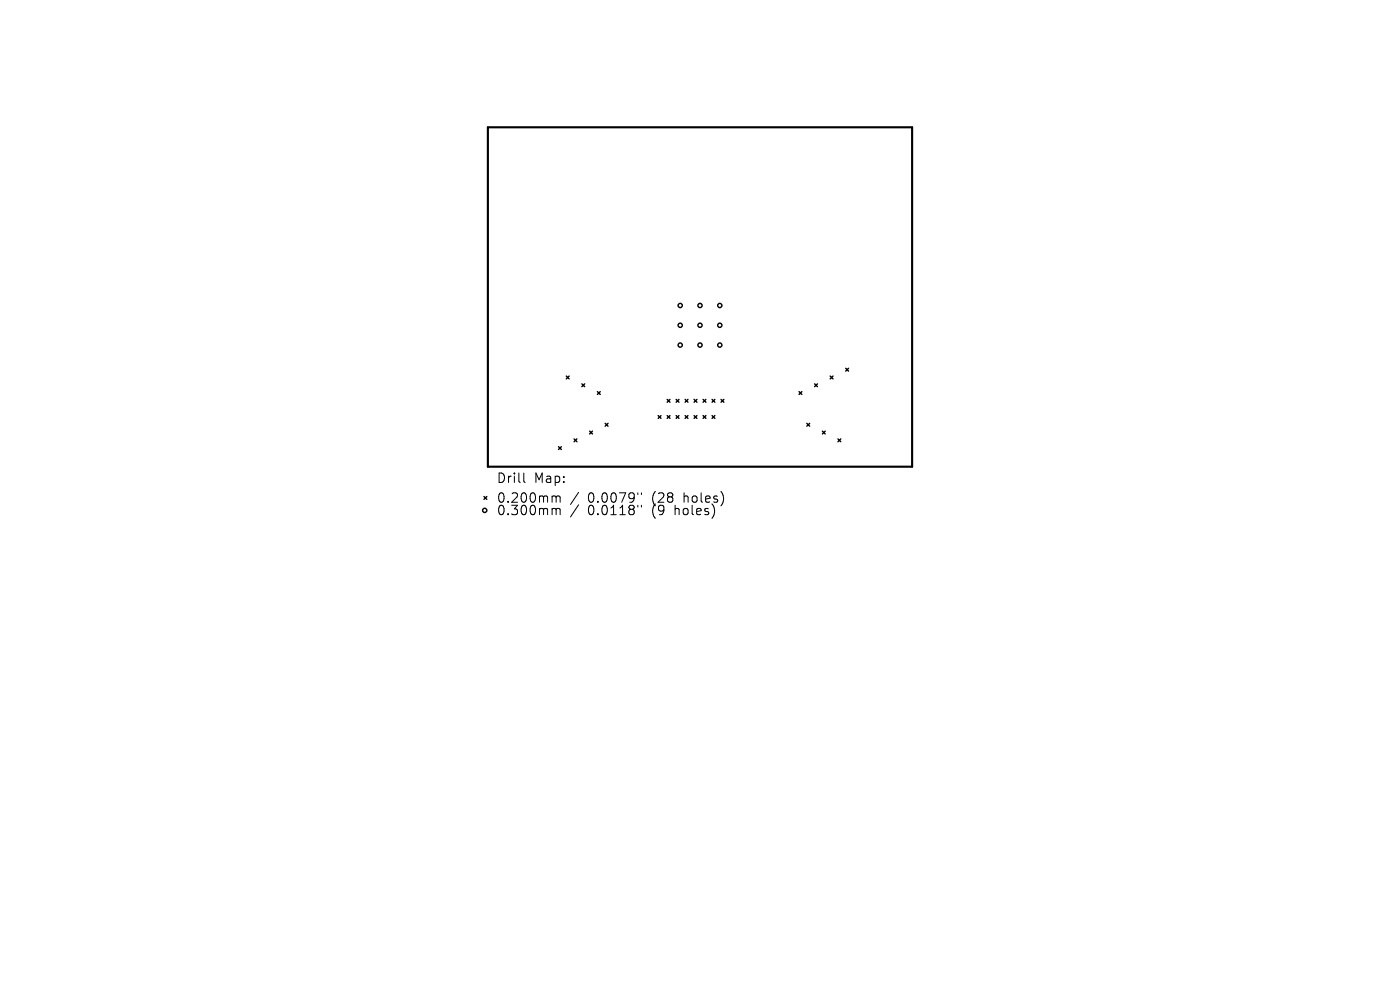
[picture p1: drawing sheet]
<svg xmlns="http://www.w3.org/2000/svg" width="297mm" height="210mm" viewBox="0 0 297 210" stroke-linecap="round" stroke-linejoin="round" font-family="sans-serif">
<defs><g id="words">
<g font-size="2.8">
<text x="105.3" y="102.7">Drill</text>
<text x="105.3" y="106.9">0.200mm</text>
<text x="113.3" y="102.7">Map:</text>
<text x="124.7" y="106.9">0.0079&quot;</text>
<text x="138.4" y="106.9">(28</text>
<text x="145.3" y="106.9">holes)</text>
<text x="105.3" y="109.6">0.300mm</text>
<text x="124.7" y="109.6">0.0118&quot;</text>
<text x="138.4" y="109.6">(9</text>
<text x="143.4" y="109.6">holes)</text>
</g>
</g></defs>
<path d="M103.5 27h90v72h-90z" fill="none" stroke="#000" stroke-width=".45"/>
<g fill="none" stroke="#000" stroke-width=".3">
<path d="M120.1 79.8l.6 .6M120.7 79.8l-.6 .6M176.1 79.8l.6 .6M176.7 79.8l-.6 .6M179.4 78.1l.6 .6M180 78.1l-.6 .6M118.5 94.8l.6 .6M119.1 94.8l-.6 .6M121.8 93.1l.6 .6M122.4 93.1l-.6 .6M123.4 81.4l.6 .6M124 81.4l-.6 .6"/>
<path d="M125.1 91.5l.6 .6M125.7 91.5l-.6 .6M126.7 83.1l.6 .6M127.3 83.1l-.6 .6M128.4 89.8l.6 .6M129 89.8l-.6 .6M139.6 88.2l.6 .6M140.2 88.2l-.6 .6M141.5 84.7l.6 .6M141.5 88.2l.6 .6M142.1 84.7l-.6 .6M142.1 88.2l-.6 .6"/>
<path d="M143.4 84.7l.6 .6M143.4 88.2l.6 .6M144 84.7l-.6 .6M144 88.2l-.6 .6M145.3 84.7l.6 .6M145.3 88.2l.6 .6M145.9 84.7l-.6 .6M145.9 88.2l-.6 .6M147.2 84.7l.6 .6M147.2 88.2l.6 .6M147.8 84.7l-.6 .6M147.8 88.2l-.6 .6"/>
<path d="M149.2 84.7l.6 .6M149.2 88.2l.6 .6M149.8 84.7l-.6 .6M149.8 88.2l-.6 .6M151.1 84.7l.6 .6M151.1 88.2l.6 .6M151.7 84.7l-.6 .6M151.7 88.2l-.6 .6M153 84.7l.6 .6M153.6 84.7l-.6 .6M169.5 83.1l.6 .6M170.1 83.1l-.6 .6"/>
<path d="M171.2 89.8l.6 .6M171.8 89.8l-.6 .6M172.8 81.4l.6 .6M173.4 81.4l-.6 .6M174.5 91.5l.6 .6M175.1 91.5l-.6 .6M177.8 93.1l.6 .6M178.4 93.1l-.6 .6M102.7 105.3l.6 .6M103.3 105.3l-.6 .6"/>
<circle cx="144.3" cy="73.2" r=".45"/>
<circle cx="144.3" cy="64.8" r=".45"/>
<circle cx="144.3" cy="69" r=".45"/>
<circle cx="148.5" cy="73.2" r=".45"/>
<circle cx="148.5" cy="64.8" r=".45"/>
<circle cx="148.5" cy="69" r=".45"/>
<circle cx="152.7" cy="73.2" r=".45"/>
<circle cx="152.7" cy="64.8" r=".45"/>
<circle cx="152.7" cy="69" r=".45"/>
<circle cx="102.8" cy="108.3" r=".45"/>
</g>
<g fill="none" stroke="#000" stroke-width=".21">
<path d="M111.1 100.3v1.8l.3 .2M117.4 105.2h.3l.3 .3M117.4 107.8h.3l.3 .3M118 105.5l.3-.3 .4 .1 .1 1.2M118 105.5v1M118 108.1v1.1M118 108.1l.3-.3 .4 .1 .1 1.3M122.7 104.4l-1.7 2.6M122.7 107.1l-1.7 2.6M135.3 104.5v.4M135.3 107.2v.4M136.1 104.5v.4"/>
<path d="M136.1 107.2v.4"/>
</g>
<use href="#words"/>
</svg>
